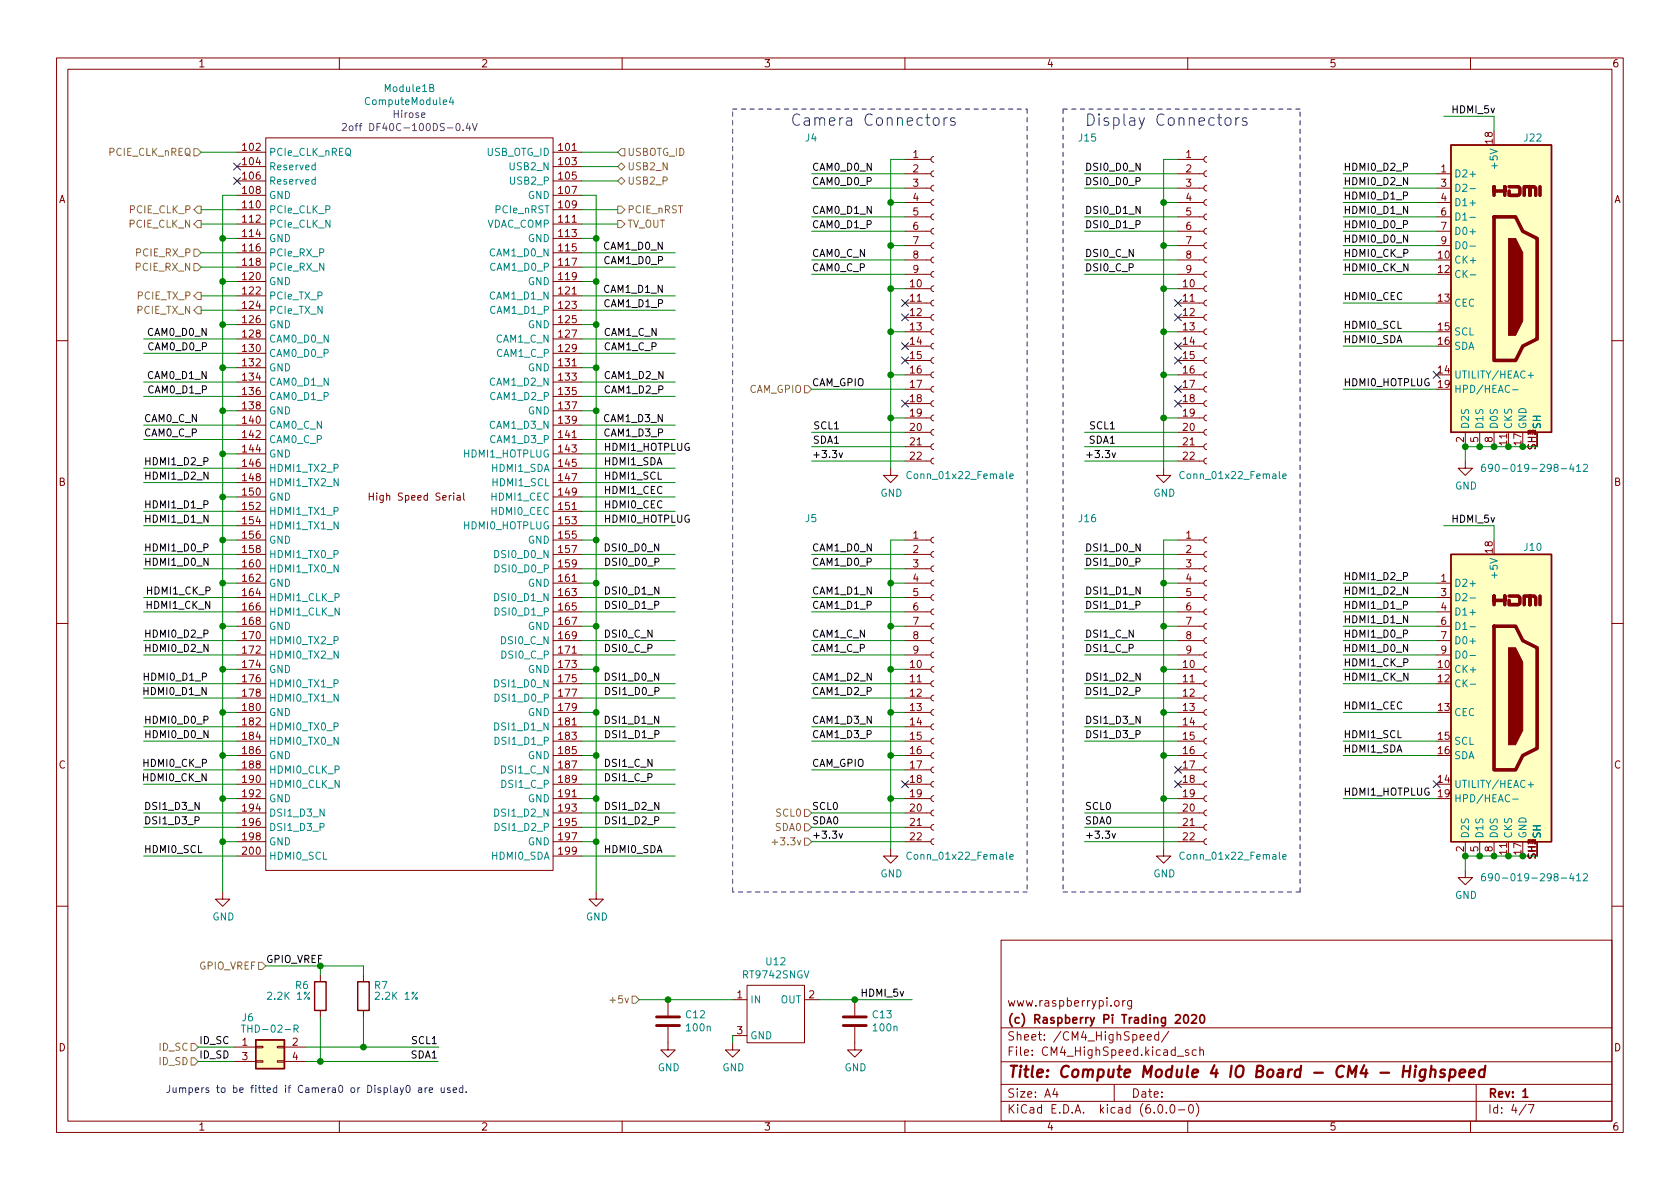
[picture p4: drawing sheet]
<svg xmlns="http://www.w3.org/2000/svg" width="297mm" height="210mm" viewBox="0 0 297 210" stroke-linecap="round" stroke-linejoin="round" font-family="sans-serif">
<defs><g id="words">
<g font-size="2.8" fill="#0000c2">
<text x="139.7" y="22.3">Camera Connectors</text>
<text x="191.8" y="22.3">Display Connectors</text>
</g>
<text font-size="2.8" fill="#840000" x="178" y="190.6">Title: Compute Module 4 IO Board - CM4 - Highspeed</text>
<g font-size="2.1" fill="#840000">
<text x="178" y="178">www.raspberrypi.org</text>
<text x="178" y="184">Sheet: /CM4_HighSpeed/</text>
<text x="178" y="181">(c) Raspberry Pi Trading 2020</text>
<text x="178" y="186.7">File: CM4_HighSpeed.kicad_sch</text>
<text x="178" y="196.9">KiCad E.D.A. kicad (6.0.0-0)</text>
<text x="178" y="194.1">Size: A4</text>
<text x="200" y="194.1">Date:</text>
<text x="263" y="194.1">Rev: 1</text>
<text x="263" y="196.9">Id: 4/7</text>
</g>
<g font-size="1.8" fill="#840000">
<text x="35" y="11.9">1</text>
<text x="85" y="11.9">2</text>
<text x="135" y="11.9">3</text>
<text x="185" y="11.9">4</text>
<text x="235" y="11.9">5</text>
<text x="285" y="11.9">6</text>
<text x="43" y="26.7">102</text>
<text x="43" y="29.2">104</text>
<text x="98.9" y="26.7">101</text>
<text x="98.9" y="29.2">103</text>
<text x="161.4" y="27.9">1</text>
<text x="209.7" y="27.9">1</text>
<text x="263.9" y="25.4" transform="rotate(-90 263.9 25.4)">18</text>
<text x="10.3" y="35.9">A</text>
<text x="43" y="31.7">106</text>
<text x="43" y="34.3">108</text>
<text x="98.9" y="31.7">105</text>
<text x="98.9" y="34.3">107</text>
<text x="161.4" y="30.5">2</text>
<text x="161.4" y="33">3</text>
<text x="161.4" y="35.6">4</text>
<text x="209.7" y="30.5">2</text>
<text x="209.7" y="33">3</text>
<text x="209.7" y="35.6">4</text>
<text x="254.8" y="30.5">1</text>
<text x="254.8" y="33">3</text>
<text x="254.8" y="35.6">4</text>
<text x="285.3" y="35.9">A</text>
<text x="43" y="36.8">110</text>
<text x="43" y="39.4">112</text>
<text x="43" y="41.9">114</text>
<text x="98.9" y="36.8">109</text>
<text x="98.9" y="39.4">111</text>
<text x="98.9" y="41.9">113</text>
<text x="161.4" y="38.1">5</text>
<text x="161.4" y="40.6">6</text>
<text x="209.7" y="38.1">5</text>
<text x="209.7" y="40.6">6</text>
<text x="254.8" y="38.1">6</text>
<text x="254.8" y="40.6">7</text>
<text x="43" y="44.4">116</text>
<text x="43" y="47">118</text>
<text x="98.9" y="44.4">115</text>
<text x="98.9" y="47">117</text>
<text x="161.4" y="43.2">7</text>
<text x="161.4" y="45.7">8</text>
<text x="209.7" y="43.2">7</text>
<text x="209.7" y="45.7">8</text>
<text x="254.3" y="45.7">10</text>
<text x="254.8" y="43.2">9</text>
<text x="43" y="49.5">120</text>
<text x="43" y="52.1">122</text>
<text x="98.9" y="49.5">119</text>
<text x="98.9" y="52.1">121</text>
<text x="160.9" y="50.8">10</text>
<text x="160.9" y="53.3">11</text>
<text x="161.4" y="48.3">9</text>
<text x="209.2" y="50.8">10</text>
<text x="209.2" y="53.3">11</text>
<text x="209.7" y="48.3">9</text>
<text x="254.3" y="48.3">12</text>
<text x="254.3" y="53.3">13</text>
<text x="43" y="54.6">124</text>
<text x="43" y="57.1">126</text>
<text x="43" y="59.7">128</text>
<text x="98.9" y="54.6">123</text>
<text x="98.9" y="57.1">125</text>
<text x="98.9" y="59.7">127</text>
<text x="160.9" y="55.9">12</text>
<text x="160.9" y="58.4">13</text>
<text x="209.2" y="55.9">12</text>
<text x="209.2" y="58.4">13</text>
<text x="254.3" y="58.4">15</text>
<text x="43" y="62.2">130</text>
<text x="43" y="64.8">132</text>
<text x="98.9" y="62.2">129</text>
<text x="98.9" y="64.8">131</text>
<text x="160.9" y="61">14</text>
<text x="160.9" y="63.5">15</text>
<text x="209.2" y="61">14</text>
<text x="209.2" y="63.5">15</text>
<text x="254.3" y="61">16</text>
<text x="43" y="67.3">134</text>
<text x="43" y="69.8">136</text>
<text x="98.9" y="67.3">133</text>
<text x="98.9" y="69.8">135</text>
<text x="160.9" y="66">16</text>
<text x="160.9" y="68.6">17</text>
<text x="160.9" y="71.1">18</text>
<text x="209.2" y="66">16</text>
<text x="209.2" y="68.6">17</text>
<text x="209.2" y="71.1">18</text>
<text x="254.3" y="66">14</text>
<text x="254.3" y="68.6">19</text>
<text x="43" y="72.4">138</text>
<text x="43" y="74.9">140</text>
<text x="43" y="77.5">142</text>
<text x="98.9" y="72.4">137</text>
<text x="98.9" y="74.9">139</text>
<text x="98.9" y="77.5">141</text>
<text x="160.9" y="73.7">19</text>
<text x="160.9" y="76.2">20</text>
<text x="209.2" y="73.7">19</text>
<text x="209.2" y="76.2">20</text>
<text x="271.5" y="77" transform="rotate(-90 271.5 77)">4</text>
<text x="43" y="80">144</text>
<text x="43" y="82.5">146</text>
<text x="98.9" y="80">143</text>
<text x="98.9" y="82.5">145</text>
<text x="160.9" y="78.7">21</text>
<text x="160.9" y="81.3">22</text>
<text x="209.2" y="78.7">21</text>
<text x="209.2" y="81.3">22</text>
<text x="258.8" y="78.2" transform="rotate(-90 258.8 78.2)">2</text>
<text x="261.4" y="78.2" transform="rotate(-90 261.4 78.2)">5</text>
<text x="263.9" y="78.2" transform="rotate(-90 263.9 78.2)">8</text>
<text x="266.4" y="78.7" transform="rotate(-90 266.4 78.7)">11</text>
<text x="269" y="78.7" transform="rotate(-90 269 78.7)">17</text>
<text x="271.5" y="79.4" transform="rotate(-90 271.5 79.4)">SH1</text>
<text x="10.3" y="85.9">B</text>
<text x="43" y="85.1">148</text>
<text x="43" y="87.6">150</text>
<text x="66.1" y="88.5">High Speed Serial</text>
<text x="98.9" y="85.1">147</text>
<text x="98.9" y="87.6">149</text>
<text x="285.3" y="85.9">B</text>
<text x="43" y="90.2">152</text>
<text x="43" y="92.7">154</text>
<text x="43" y="95.2">156</text>
<text x="98.9" y="90.2">151</text>
<text x="98.9" y="92.7">153</text>
<text x="98.9" y="95.2">155</text>
<text x="161.4" y="95.2">1</text>
<text x="209.7" y="95.2">1</text>
<text x="43" y="97.8">158</text>
<text x="43" y="100.3">160</text>
<text x="98.9" y="97.8">157</text>
<text x="98.9" y="100.3">159</text>
<text x="161.4" y="97.8">2</text>
<text x="161.4" y="100.3">3</text>
<text x="209.7" y="97.8">2</text>
<text x="209.7" y="100.3">3</text>
<text x="263.9" y="97.8" transform="rotate(-90 263.9 97.8)">18</text>
<text x="43" y="102.9">162</text>
<text x="43" y="105.4">164</text>
<text x="43" y="107.9">166</text>
<text x="98.9" y="102.9">161</text>
<text x="98.9" y="105.4">163</text>
<text x="98.9" y="107.9">165</text>
<text x="161.4" y="102.9">4</text>
<text x="161.4" y="105.4">5</text>
<text x="161.4" y="107.9">6</text>
<text x="209.7" y="102.9">4</text>
<text x="209.7" y="105.4">5</text>
<text x="209.7" y="107.9">6</text>
<text x="254.8" y="102.9">1</text>
<text x="254.8" y="105.4">3</text>
<text x="254.8" y="107.9">4</text>
<text x="43" y="110.5">168</text>
<text x="43" y="113">170</text>
<text x="98.9" y="110.5">167</text>
<text x="98.9" y="113">169</text>
<text x="161.4" y="110.5">7</text>
<text x="161.4" y="113">8</text>
<text x="209.7" y="110.5">7</text>
<text x="209.7" y="113">8</text>
<text x="254.8" y="110.5">6</text>
<text x="254.8" y="113">7</text>
<text x="43" y="115.6">172</text>
<text x="43" y="118.1">174</text>
<text x="98.9" y="115.6">171</text>
<text x="98.9" y="118.1">173</text>
<text x="160.9" y="118.1">10</text>
<text x="161.4" y="115.6">9</text>
<text x="209.2" y="118.1">10</text>
<text x="209.7" y="115.6">9</text>
<text x="254.3" y="118.1">10</text>
<text x="254.8" y="115.6">9</text>
<text x="43" y="120.6">176</text>
<text x="43" y="123.2">178</text>
<text x="43" y="125.7">180</text>
<text x="98.9" y="120.6">175</text>
<text x="98.9" y="123.2">177</text>
<text x="98.9" y="125.7">179</text>
<text x="160.9" y="120.6">11</text>
<text x="160.9" y="123.2">12</text>
<text x="160.9" y="125.7">13</text>
<text x="209.2" y="120.6">11</text>
<text x="209.2" y="123.2">12</text>
<text x="209.2" y="125.7">13</text>
<text x="254.3" y="120.6">12</text>
<text x="254.3" y="125.7">13</text>
<text x="43" y="128.3">182</text>
<text x="43" y="130.8">184</text>
<text x="98.9" y="128.3">181</text>
<text x="98.9" y="130.8">183</text>
<text x="160.9" y="128.3">14</text>
<text x="160.9" y="130.8">15</text>
<text x="209.2" y="128.3">14</text>
<text x="209.2" y="130.8">15</text>
<text x="254.3" y="130.8">15</text>
<text x="10.3" y="135.9">C</text>
<text x="43" y="133.3">186</text>
<text x="43" y="135.9">188</text>
<text x="98.9" y="133.3">185</text>
<text x="98.9" y="135.9">187</text>
<text x="160.9" y="133.3">16</text>
<text x="160.9" y="135.9">17</text>
<text x="209.2" y="133.3">16</text>
<text x="209.2" y="135.9">17</text>
<text x="254.3" y="133.3">16</text>
<text x="285.3" y="135.9">C</text>
<text x="43" y="138.4">190</text>
<text x="43" y="141">192</text>
<text x="43" y="143.5">194</text>
<text x="98.9" y="138.4">189</text>
<text x="98.9" y="141">191</text>
<text x="98.9" y="143.5">193</text>
<text x="160.9" y="138.4">18</text>
<text x="160.9" y="141">19</text>
<text x="160.9" y="143.5">20</text>
<text x="209.2" y="138.4">18</text>
<text x="209.2" y="141">19</text>
<text x="209.2" y="143.5">20</text>
<text x="254.3" y="138.4">14</text>
<text x="254.3" y="141">19</text>
<text x="43" y="146">196</text>
<text x="43" y="148.6">198</text>
<text x="98.9" y="146">195</text>
<text x="98.9" y="148.6">197</text>
<text x="160.9" y="146">21</text>
<text x="160.9" y="148.6">22</text>
<text x="209.2" y="146">21</text>
<text x="209.2" y="148.6">22</text>
<text x="271.5" y="149.4" transform="rotate(-90 271.5 149.4)">4</text>
<text x="43" y="151.1">200</text>
<text x="98.9" y="151.1">199</text>
<text x="258.8" y="150.6" transform="rotate(-90 258.8 150.6)">2</text>
<text x="261.4" y="150.6" transform="rotate(-90 261.4 150.6)">5</text>
<text x="263.9" y="150.6" transform="rotate(-90 263.9 150.6)">8</text>
<text x="266.4" y="151.1" transform="rotate(-90 266.4 151.1)">11</text>
<text x="269" y="151.1" transform="rotate(-90 269 151.1)">17</text>
<text x="271.5" y="151.8" transform="rotate(-90 271.5 151.8)">SH1</text>
<text x="130.3" y="176.5">1</text>
<text x="143" y="176.5">2</text>
<text x="10.3" y="185.9">D</text>
<text x="42.8" y="184.9">1</text>
<text x="51.7" y="184.9">2</text>
<text x="130.3" y="182.9">3</text>
<text x="285.3" y="185.9">D</text>
<text x="42.8" y="187.4">3</text>
<text x="51.7" y="187.4">4</text>
<text x="35" y="199.9">1</text>
<text x="85" y="199.9">2</text>
<text x="135" y="199.9">3</text>
<text x="185" y="199.9">4</text>
<text x="235" y="199.9">5</text>
<text x="285" y="199.9">6</text>
</g>
<g font-size="1.8" fill="#008484">
<text x="68.2" y="16.3">Module1B</text>
<text x="65" y="18.6">ComputeModule4</text>
<text x="47.5" y="27.6">PCIe_CLK_nREQ</text>
<text x="86" y="27.6">USB_OTG_ID</text>
<text x="142.4" y="25">J4</text>
<text x="190.8" y="25">J15</text>
<text x="264.8" y="29.4" transform="rotate(-90 264.8 29.4)">+5V</text>
<text x="269.5" y="25">J22</text>
<text x="47.5" y="30.1">Reserved</text>
<text x="47.5" y="32.6">Reserved</text>
<text x="47.5" y="35.2">GND</text>
<text x="90.3" y="30.1">USB2_N</text>
<text x="90.4" y="32.6">USB2_P</text>
<text x="93.4" y="35.2">GND</text>
<text x="257" y="31.4">D2+</text>
<text x="257" y="33.9">D2-</text>
<text x="47.5" y="37.7">PCIe_CLK_P</text>
<text x="47.5" y="40.3">PCIe_CLK_N</text>
<text x="86" y="40.3">VDAC_COMP</text>
<text x="87.7" y="37.7">PCIe_nRST</text>
<text x="257" y="36.4">D1+</text>
<text x="257" y="39">D1-</text>
<text x="257" y="41.5">D0+</text>
<text x="47.5" y="42.8">GND</text>
<text x="47.5" y="45.3">PCIe_RX_P</text>
<text x="47.5" y="47.9">PCIe_RX_N</text>
<text x="86.8" y="45.3">CAM1_D0_N</text>
<text x="86.9" y="47.9">CAM1_D0_P</text>
<text x="93.4" y="42.8">GND</text>
<text x="257" y="46.6">CK+</text>
<text x="257" y="44.1">D0-</text>
<text x="47.5" y="50.4">GND</text>
<text x="47.5" y="53">PCIe_TX_P</text>
<text x="86.8" y="53">CAM1_D1_N</text>
<text x="93.4" y="50.4">GND</text>
<text x="257" y="49.1">CK-</text>
<text x="47.5" y="55.5">PCIe_TX_N</text>
<text x="47.5" y="58">GND</text>
<text x="86.9" y="55.5">CAM1_D1_P</text>
<text x="93.4" y="58">GND</text>
<text x="257" y="54.2">CEC</text>
<text x="257" y="59.3">SCL</text>
<text x="47.5" y="60.6">CAM0_D0_N</text>
<text x="47.5" y="63.1">CAM0_D0_P</text>
<text x="47.5" y="65.7">GND</text>
<text x="87.7" y="60.6">CAM1_C_N</text>
<text x="87.8" y="63.1">CAM1_C_P</text>
<text x="93.4" y="65.7">GND</text>
<text x="257" y="61.8">SDA</text>
<text x="47.5" y="68.2">CAM0_D1_N</text>
<text x="47.5" y="70.7">CAM0_D1_P</text>
<text x="86.8" y="68.2">CAM1_D2_N</text>
<text x="86.9" y="70.7">CAM1_D2_P</text>
<text x="257" y="66.9">UTILITY/HEAC+</text>
<text x="257" y="69.5">HPD/HEAC-</text>
<text x="47.5" y="73.3">GND</text>
<text x="47.5" y="75.8">CAM0_C_N</text>
<text x="86.8" y="75.8">CAM1_D3_N</text>
<text x="93.4" y="73.3">GND</text>
<text x="259.7" y="75.9" transform="rotate(-90 259.7 75.9)">D2S</text>
<text x="262.3" y="75.9" transform="rotate(-90 262.3 75.9)">D1S</text>
<text x="264.8" y="75.9" transform="rotate(-90 264.8 75.9)">D0S</text>
<text x="267.3" y="75.9" transform="rotate(-90 267.3 75.9)">CKS</text>
<text x="269.9" y="75.9" transform="rotate(-90 269.9 75.9)">GND</text>
<text x="272.4" y="75.9" transform="rotate(-90 272.4 75.9)">SH</text>
<text x="47.5" y="78.4">CAM0_C_P</text>
<text x="47.5" y="80.9">GND</text>
<text x="47.5" y="83.4">HDMI1_TX2_P</text>
<text x="82.1" y="80.9">HDMI1_HOTPLUG</text>
<text x="86.9" y="78.4">CAM1_D3_P</text>
<text x="87.1" y="83.4">HDMI1_SDA</text>
<text x="264.5" y="83.4">690-019-298-412</text>
<text x="47.5" y="86">HDMI1_TX2_N</text>
<text x="47.5" y="88.5">GND</text>
<text x="87.1" y="88.5">HDMI1_CEC</text>
<text x="87.3" y="86">HDMI1_SCL</text>
<text x="155.6" y="87.8">GND</text>
<text x="161" y="84.7">Conn_01x22_Female</text>
<text x="203.9" y="87.8">GND</text>
<text x="209.3" y="84.7">Conn_01x22_Female</text>
<text x="257.2" y="86.6">GND</text>
<text x="47.5" y="91.1">HDMI1_TX1_P</text>
<text x="47.5" y="93.6">HDMI1_TX1_N</text>
<text x="82.1" y="93.6">HDMI0_HOTPLUG</text>
<text x="87.1" y="91.1">HDMI0_CEC</text>
<text x="142.4" y="92.3">J5</text>
<text x="190.8" y="92.3">J16</text>
<text x="47.5" y="96.1">GND</text>
<text x="47.5" y="98.7">HDMI1_TX0_P</text>
<text x="47.5" y="101.2">HDMI1_TX0_N</text>
<text x="87.8" y="98.7">DSI0_D0_N</text>
<text x="87.9" y="101.2">DSI0_D0_P</text>
<text x="93.4" y="96.1">GND</text>
<text x="264.8" y="101.7" transform="rotate(-90 264.8 101.7)">+5V</text>
<text x="269.5" y="97.4">J10</text>
<text x="47.5" y="103.8">GND</text>
<text x="47.5" y="106.3">HDMI1_CLK_P</text>
<text x="87.8" y="106.3">DSI0_D1_N</text>
<text x="93.4" y="103.8">GND</text>
<text x="257" y="103.8">D2+</text>
<text x="257" y="106.3">D2-</text>
<text x="47.5" y="108.8">HDMI1_CLK_N</text>
<text x="47.5" y="111.4">GND</text>
<text x="47.5" y="113.9">HDMI0_TX2_P</text>
<text x="87.9" y="108.8">DSI0_D1_P</text>
<text x="88.8" y="113.9">DSI0_C_N</text>
<text x="93.4" y="111.4">GND</text>
<text x="257" y="108.8">D1+</text>
<text x="257" y="111.4">D1-</text>
<text x="257" y="113.9">D0+</text>
<text x="47.5" y="116.5">HDMI0_TX2_N</text>
<text x="47.5" y="119">GND</text>
<text x="88.9" y="116.5">DSI0_C_P</text>
<text x="93.4" y="119">GND</text>
<text x="257" y="119">CK+</text>
<text x="257" y="116.5">D0-</text>
<text x="47.5" y="121.5">HDMI0_TX1_P</text>
<text x="47.5" y="124.1">HDMI0_TX1_N</text>
<text x="87.8" y="121.5">DSI1_D0_N</text>
<text x="87.9" y="124.1">DSI1_D0_P</text>
<text x="257" y="121.5">CK-</text>
<text x="47.5" y="126.6">GND</text>
<text x="47.5" y="129.2">HDMI0_TX0_P</text>
<text x="47.5" y="131.7">HDMI0_TX0_N</text>
<text x="87.8" y="129.2">DSI1_D1_N</text>
<text x="87.9" y="131.7">DSI1_D1_P</text>
<text x="93.4" y="126.6">GND</text>
<text x="257" y="126.6">CEC</text>
<text x="257" y="131.7">SCL</text>
<text x="47.5" y="134.2">GND</text>
<text x="47.5" y="136.8">HDMI0_CLK_P</text>
<text x="88.8" y="136.8">DSI1_C_N</text>
<text x="93.4" y="134.2">GND</text>
<text x="257" y="134.2">SDA</text>
<text x="47.5" y="139.3">HDMI0_CLK_N</text>
<text x="47.5" y="141.9">GND</text>
<text x="88.9" y="139.3">DSI1_C_P</text>
<text x="93.4" y="141.9">GND</text>
<text x="257" y="139.3">UTILITY/HEAC+</text>
<text x="257" y="141.9">HPD/HEAC-</text>
<text x="47.5" y="144.4">DSI1_D3_N</text>
<text x="47.5" y="146.9">DSI1_D3_P</text>
<text x="47.5" y="149.5">GND</text>
<text x="87.8" y="144.4">DSI1_D2_N</text>
<text x="87.9" y="146.9">DSI1_D2_P</text>
<text x="93.4" y="149.5">GND</text>
<text x="259.7" y="148.3" transform="rotate(-90 259.7 148.3)">D2S</text>
<text x="262.3" y="148.3" transform="rotate(-90 262.3 148.3)">D1S</text>
<text x="264.8" y="148.3" transform="rotate(-90 264.8 148.3)">D0S</text>
<text x="267.3" y="148.3" transform="rotate(-90 267.3 148.3)">CKS</text>
<text x="269.9" y="148.3" transform="rotate(-90 269.9 148.3)">GND</text>
<text x="272.4" y="148.3" transform="rotate(-90 272.4 148.3)">SH</text>
<text x="47.5" y="152">HDMI0_SCL</text>
<text x="87.1" y="152">HDMI0_SDA</text>
<text x="155.6" y="155.1">GND</text>
<text x="161" y="152">Conn_01x22_Female</text>
<text x="203.9" y="155.1">GND</text>
<text x="209.3" y="152">Conn_01x22_Female</text>
<text x="264.5" y="155.8">690-019-298-412</text>
<text x="257.2" y="158.9">GND</text>
<text x="37.5" y="162.8">GND</text>
<text x="103.6" y="162.8">GND</text>
<text x="131.5" y="173">RT9742SNGV</text>
<text x="135.5" y="170.7">U12</text>
<text x="47.6" y="176.8">2.2K 1%</text>
<text x="52.3" y="174.9">R6</text>
<text x="66.2" y="174.9">R7</text>
<text x="66.7" y="176.8">2.2K 1%</text>
<text x="132.6" y="177.4">IN</text>
<text x="138" y="177.4">OUT</text>
<text x="42.8" y="180.6">J6</text>
<text x="43.7" y="182.6">THD-02-R</text>
<text x="121.3" y="180.1">C12</text>
<text x="121.5" y="182.4">100n</text>
<text x="132.6" y="183.8">GND</text>
<text x="154.4" y="180.1">C13</text>
<text x="154.5" y="182.4">100n</text>
<text x="116.3" y="189.4">GND</text>
<text x="127.7" y="189.4">GND</text>
<text x="149.3" y="189.4">GND</text>
</g>
<g font-size="1.8" fill="#840084">
<text x="62.6" y="23.2">2off DF40C-100DS-0.4V</text>
<text x="69.6" y="20.8">Hirose</text>
</g>
<g font-size="1.8">
<text x="256.5" y="20">HDMI_5v</text>
<text x="143.5" y="32.7">CAM0_D0_P</text>
<text x="143.5" y="30.2">CAM0_D0_N</text>
<text x="191.8" y="30.2">DSI0_D0_N</text>
<text x="191.8" y="32.7">DSI0_D0_P</text>
<text x="237.5" y="32.7">HDMI0_D2_N</text>
<text x="237.5" y="35.3">HDMI0_D1_P</text>
<text x="237.5" y="30.2">HDMI0_D2_P</text>
<text x="143.5" y="40.3">CAM0_D1_P</text>
<text x="143.5" y="37.8">CAM0_D1_N</text>
<text x="191.8" y="37.8">DSI0_D1_N</text>
<text x="191.8" y="40.3">DSI0_D1_P</text>
<text x="237.5" y="37.8">HDMI0_D1_N</text>
<text x="237.5" y="40.3">HDMI0_D0_P</text>
<text x="107" y="44.2">CAM1_D0_N</text>
<text x="107.1" y="46.7">CAM1_D0_P</text>
<text x="143.5" y="45.4">CAM0_C_N</text>
<text x="143.5" y="48">CAM0_C_P</text>
<text x="191.8" y="45.4">DSI0_C_N</text>
<text x="191.8" y="48">DSI0_C_P</text>
<text x="237.5" y="42.9">HDMI0_D0_N</text>
<text x="237.5" y="45.4">HDMI0_CK_P</text>
<text x="237.5" y="48">HDMI0_CK_N</text>
<text x="107" y="51.8">CAM1_D1_N</text>
<text x="237.5" y="53">HDMI0_CEC</text>
<text x="26.3" y="59.4">CAM0_D0_N</text>
<text x="106.7" y="59.4">CAM1_C_N</text>
<text x="107.1" y="54.3">CAM1_D1_P</text>
<text x="237.5" y="58.1">HDMI0_SCL</text>
<text x="26.4" y="61.9">CAM0_D0_P</text>
<text x="106.7" y="61.9">CAM1_C_P</text>
<text x="237.5" y="60.7">HDMI0_SDA</text>
<text x="26.3" y="67">CAM0_D1_N</text>
<text x="26.4" y="69.6">CAM0_D1_P</text>
<text x="106.7" y="69.6">CAM1_D2_P</text>
<text x="106.7" y="67">CAM1_D2_N</text>
<text x="143.5" y="68.3">CAM_GPIO</text>
<text x="237.5" y="68.3">HDMI0_HOTPLUG</text>
<text x="25.4" y="77.2">CAM0_C_P</text>
<text x="25.4" y="74.6">CAM0_C_N</text>
<text x="107" y="74.6">CAM1_D3_N</text>
<text x="107.1" y="77.2">CAM1_D3_P</text>
<text x="144.1" y="75.9">SCL1</text>
<text x="192.8" y="75.9">SCL1</text>
<text x="25.4" y="82.3">HDMI1_D2_P</text>
<text x="106.7" y="79.7">HDMI1_HOTPLUG</text>
<text x="106.7" y="82.3">HDMI1_SDA</text>
<text x="143.5" y="81">+3.3v</text>
<text x="143.9" y="78.4">SDA1</text>
<text x="191.8" y="81">+3.3v</text>
<text x="192.6" y="78.4">SDA1</text>
<text x="25.4" y="84.8">HDMI1_D2_N</text>
<text x="25.4" y="89.9">HDMI1_D1_P</text>
<text x="106.7" y="87.3">HDMI1_CEC</text>
<text x="106.7" y="84.8">HDMI1_SCL</text>
<text x="106.7" y="89.9">HDMI0_CEC</text>
<text x="25.4" y="92.4">HDMI1_D1_N</text>
<text x="106.7" y="92.4">HDMI0_HOTPLUG</text>
<text x="256.5" y="92.4">HDMI_5v</text>
<text x="25.4" y="100">HDMI1_D0_N</text>
<text x="25.4" y="97.5">HDMI1_D0_P</text>
<text x="107.4" y="97.5">DSI0_D0_N</text>
<text x="107.5" y="100">DSI0_D0_P</text>
<text x="143.5" y="100">CAM1_D0_P</text>
<text x="143.5" y="97.5">CAM1_D0_N</text>
<text x="191.8" y="97.5">DSI1_D0_N</text>
<text x="191.8" y="100">DSI1_D0_P</text>
<text x="26.2" y="107.7">HDMI1_CK_N</text>
<text x="26.3" y="105.1">HDMI1_CK_P</text>
<text x="106.7" y="107.7">DSI0_D1_P</text>
<text x="106.7" y="105.1">DSI0_D1_N</text>
<text x="143.5" y="107.7">CAM1_D1_P</text>
<text x="143.5" y="105.1">CAM1_D1_N</text>
<text x="191.8" y="105.1">DSI1_D1_N</text>
<text x="191.8" y="107.7">DSI1_D1_P</text>
<text x="237.5" y="102.6">HDMI1_D2_P</text>
<text x="237.5" y="105.1">HDMI1_D2_N</text>
<text x="237.5" y="107.7">HDMI1_D1_P</text>
<text x="25.4" y="112.7">HDMI0_D2_P</text>
<text x="106.7" y="112.7">DSI0_C_N</text>
<text x="143.5" y="112.7">CAM1_C_N</text>
<text x="191.8" y="112.7">DSI1_C_N</text>
<text x="237.5" y="110.2">HDMI1_D1_N</text>
<text x="237.5" y="112.7">HDMI1_D0_P</text>
<text x="25.4" y="115.3">HDMI0_D2_N</text>
<text x="106.7" y="115.3">DSI0_C_P</text>
<text x="143.5" y="115.3">CAM1_C_P</text>
<text x="191.8" y="115.3">DSI1_C_P</text>
<text x="237.5" y="117.8">HDMI1_CK_P</text>
<text x="237.5" y="115.3">HDMI1_D0_N</text>
<text x="25.8" y="122.9">HDMI0_D1_N</text>
<text x="25.9" y="120.4">HDMI0_D1_P</text>
<text x="107.4" y="120.4">DSI1_D0_N</text>
<text x="107.5" y="122.9">DSI1_D0_P</text>
<text x="143.5" y="120.4">CAM1_D2_N</text>
<text x="143.5" y="122.9">CAM1_D2_P</text>
<text x="191.8" y="122.9">DSI1_D2_P</text>
<text x="191.8" y="120.4">DSI1_D2_N</text>
<text x="237.5" y="125.4">HDMI1_CEC</text>
<text x="237.5" y="120.4">HDMI1_CK_N</text>
<text x="25.4" y="130.5">HDMI0_D0_N</text>
<text x="25.4" y="128">HDMI0_D0_P</text>
<text x="107.4" y="128">DSI1_D1_N</text>
<text x="107.5" y="130.5">DSI1_D1_P</text>
<text x="143.5" y="128">CAM1_D3_N</text>
<text x="143.5" y="130.5">CAM1_D3_P</text>
<text x="191.8" y="130.5">DSI1_D3_P</text>
<text x="191.8" y="128">DSI1_D3_N</text>
<text x="237.5" y="130.5">HDMI1_SCL</text>
<text x="25.6" y="135.6">HDMI0_CK_P</text>
<text x="106.7" y="135.6">DSI1_C_N</text>
<text x="143.5" y="135.6">CAM_GPIO</text>
<text x="237.5" y="133.1">HDMI1_SDA</text>
<text x="25.4" y="143.2">DSI1_D3_N</text>
<text x="25.5" y="138.1">HDMI0_CK_N</text>
<text x="106.7" y="143.2">DSI1_D2_N</text>
<text x="106.7" y="138.1">DSI1_C_P</text>
<text x="143.5" y="143.2">SCL0</text>
<text x="191.8" y="143.2">SCL0</text>
<text x="237.5" y="140.7">HDMI1_HOTPLUG</text>
<text x="25.4" y="145.8">DSI1_D3_P</text>
<text x="106.7" y="145.8">DSI1_D2_P</text>
<text x="143.5" y="145.8">SDA0</text>
<text x="143.5" y="148.3">+3.3v</text>
<text x="191.8" y="148.3">+3.3v</text>
<text x="191.8" y="145.8">SDA0</text>
<text x="25.4" y="150.8">HDMI0_SCL</text>
<text x="106.7" y="150.8">HDMI0_SDA</text>
<text x="47" y="170.3">GPIO_VREF</text>
<text x="152.6" y="176.2">HDMI_5v</text>
<text x="35.4" y="184.6">ID_SC</text>
<text x="72.9" y="184.6">SCL1</text>
<text x="35.4" y="187.2">ID_SD</text>
<text x="72.8" y="187.2">SDA1</text>
</g>
<g font-size="1.8" fill="#848400">
<text x="19.3" y="27.6">PCIE_CLK_nREQ</text>
<text x="110.9" y="27.6">USBOTG_ID</text>
<text x="110.9" y="32.6">USB2_P</text>
<text x="110.9" y="30.1">USB2_N</text>
<text x="22.9" y="40.3">PCIE_CLK_N</text>
<text x="23" y="37.7">PCIE_CLK_P</text>
<text x="110.9" y="37.7">PCIE_nRST</text>
<text x="110.9" y="40.3">TV_OUT</text>
<text x="24.1" y="47.9">PCIE_RX_N</text>
<text x="24.2" y="45.3">PCIE_RX_P</text>
<text x="24.4" y="53">PCIE_TX_P</text>
<text x="24.3" y="55.5">PCIE_TX_N</text>
<text x="132.4" y="69.5">CAM_GPIO</text>
<text x="137.1" y="146.9">SDA0</text>
<text x="137.3" y="144.4">SCL0</text>
<text x="137.4" y="149.5">+3.3v</text>
<text x="35.2" y="171.4">GPIO_VREF</text>
<text x="108.4" y="177.4">+5v</text>
<text x="28.2" y="185.8">ID_SC</text>
<text x="28.2" y="188.3">ID_SD</text>
</g>
<text font-size="1.8" fill="#0000c2" x="38.1" y="193.3">Jumpers to be fitted if Camera0 or Display0 are used.</text>
</g></defs>
<g fill="none" stroke="#840000" stroke-width=".18">
<path d="M10 10.2h277v190.1h-277zM12 12.2h273v186.1h-273zM60 10.2v2M110 10.2v2M160 10.2v2M210 10.2v2M260 10.2v2M41.9 26.9h5.1M41.9 29.5h5.1M41.9 32h5.1M41.9 34.5h5.1M41.9 37.1h5.1"/>
<path d="M41.9 39.6h5.1M47 24.4h50.8v129.5h-50.8zM97.8 26.9h5.1M97.8 29.5h5.1M97.8 32h5.1M97.8 34.5h5.1M97.8 37.1h5.1M97.8 39.6h5.1M160 38.3h4.6M160 35.8h4.6M160 33.3h4.6M160 30.7h4.6"/>
<path d="M160 28.2h4.6M165.1 37.8l-.4 .2-.1 .3 .1 .4 .4 .2M165.1 35.3l-.4 .1-.1 .4 .1 .4 .4 .1M165.1 32.8l-.4 .1-.1 .4 .1 .3 .4 .2M165.1 30.2l-.4 .2-.1 .3 .1 .4 .4 .1M165.1 27.7l-.4 .1-.1 .4 .1 .3 .4 .2M208.3 38.3h4.6M208.3 35.8h4.6M208.3 33.3h4.6M208.3 30.7h4.6M208.3 28.2h4.6M213.4 37.8l-.4 .2-.1 .3 .1 .4 .4 .2"/>
<path d="M213.4 35.3l-.4 .1-.1 .4 .1 .4 .4 .1M213.4 32.8l-.4 .1-.1 .4 .1 .3 .4 .2M213.4 30.2l-.4 .2-.1 .3 .1 .4 .4 .1M213.4 27.7l-.4 .1-.1 .4 .1 .3 .4 .2M254 38.3h2.5M254 35.8h2.5M254 33.3h2.5M254 30.7h2.5M41.9 42.2h5.1M41.9 44.7h5.1M41.9 47.2h5.1M41.9 49.8h5.1"/>
<path d="M41.9 52.3h5.1M41.9 54.9h5.1M41.9 57.4h5.1M41.9 59.9h5.1M97.8 42.2h5.1M97.8 44.7h5.1M97.8 47.2h5.1M97.8 49.8h5.1M97.8 52.3h5.1M97.8 54.9h5.1M97.8 57.4h5.1M97.8 59.9h5.1"/>
<path d="M160 58.7h4.6M160 56.1h4.6M160 53.6h4.6M160 51h4.6M160 48.5h4.6M160 46h4.6M160 43.4h4.6M160 40.9h4.6M165.1 58.2l-.4 .1-.1 .4 .1 .3 .4 .2M165.1 55.6l-.4 .2-.1 .3 .1 .4 .4 .1M165.1 53.1l-.4 .1-.1 .4 .1 .3 .4 .2M165.1 50.5l-.4 .2-.1 .3 .1 .4 .4 .2"/>
<path d="M165.1 48l-.4 .1-.1 .4 .1 .4 .4 .1M165.1 45.5l-.4 .1-.1 .4 .1 .3 .4 .2M165.1 42.9l-.4 .2-.1 .3 .1 .4 .4 .1M165.1 40.4l-.4 .1-.1 .4 .1 .3 .4 .2M208.3 58.7h4.6M208.3 56.1h4.6M208.3 53.6h4.6M208.3 51h4.6M208.3 48.5h4.6M208.3 46h4.6M208.3 43.4h4.6M208.3 40.9h4.6"/>
<path d="M213.4 58.2l-.4 .1-.1 .4 .1 .3 .4 .2M213.4 55.6l-.4 .2-.1 .3 .1 .4 .4 .1M213.4 53.1l-.4 .1-.1 .4 .1 .3 .4 .2M213.4 50.5l-.4 .2-.1 .3 .1 .4 .4 .2M213.4 48l-.4 .1-.1 .4 .1 .4 .4 .1M213.4 45.5l-.4 .1-.1 .4 .1 .3 .4 .2M213.4 42.9l-.4 .2-.1 .3 .1 .4 .4 .1M213.4 40.4l-.4 .1-.1 .4 .1 .3 .4 .2M254 43.4h2.5M254 40.9h2.5M10 60.2h2M41.9 62.5h5.1"/>
<path d="M41.9 65h5.1M41.9 67.6h5.1M41.9 70.1h5.1M41.9 72.6h5.1M41.9 75.2h5.1M41.9 77.7h5.1M97.8 62.5h5.1M97.8 65h5.1M97.8 67.6h5.1M97.8 70.1h5.1M97.8 72.6h5.1M97.8 75.2h5.1"/>
<path d="M97.8 77.7h5.1M160 79h4.6M160 76.4h4.6M160 73.9h4.6M160 71.4h4.6M160 68.8h4.6M160 66.3h4.6M160 63.7h4.6M160 61.2h4.6M165.1 78.5l-.4 .1-.1 .4 .1 .3 .4 .2M165.1 75.9l-.4 .2-.1 .3 .1 .4 .4 .2M165.1 73.4l-.4 .1-.1 .4 .1 .4 .4 .1"/>
<path d="M165.1 70.9l-.4 .1-.1 .4 .1 .3 .4 .2M165.1 68.3l-.4 .2-.1 .3 .1 .4 .4 .1M165.1 65.8l-.4 .1-.1 .4 .1 .3 .4 .2M165.1 63.2l-.4 .2-.1 .3 .1 .4 .4 .2M165.1 60.7l-.4 .1-.1 .4 .1 .4 .4 .1M208.3 79h4.6M208.3 76.4h4.6M208.3 73.9h4.6M208.3 71.4h4.6M208.3 68.8h4.6M208.3 66.3h4.6M208.3 63.7h4.6"/>
<path d="M208.3 61.2h4.6M213.4 78.5l-.4 .1-.1 .4 .1 .3 .4 .2M213.4 75.9l-.4 .2-.1 .3 .1 .4 .4 .2M213.4 73.4l-.4 .1-.1 .4 .1 .4 .4 .1M213.4 70.9l-.4 .1-.1 .4 .1 .3 .4 .2M213.4 68.3l-.4 .2-.1 .3 .1 .4 .4 .1M213.4 65.8l-.4 .1-.1 .4 .1 .3 .4 .2M213.4 63.2l-.4 .2-.1 .3 .1 .4 .4 .2M213.4 60.7l-.4 .1-.1 .4 .1 .4 .4 .1M259.1 76.4v2.6M261.6 76.4v2.6M264.2 76.4v2.6"/>
<path d="M266.7 76.4v2.6M285 60.2h2M41.9 80.3h5.1M41.9 82.8h5.1M41.9 85.3h5.1M41.9 87.9h5.1M41.9 90.4h5.1M41.9 93h5.1M41.9 95.5h5.1M41.9 98h5.1M65.3 87.2v1.3M65.3 87.8h.7"/>
<path d="M80.8 87.7h.5l.1 .8M81.4 87.9l-.5 .1-.1 .2 .1 .3 .5-.1M82 87.2v1.1l.2 .2M97.8 80.3h5.1M97.8 82.8h5.1M97.8 85.3h5.1M97.8 87.9h5.1M97.8 90.4h5.1M97.8 93h5.1M97.8 95.5h5.1M97.8 98h5.1M157.5 82.8v1.3h1.2l-1.2 1.2-1.3-1.2h1.3"/>
<path d="M160 81.5h4.6M160 95.5h4.6M160 98h4.6M165.1 97.5l-.4 .2-.1 .3 .1 .4 .4 .1M165.1 95l-.4 .1-.1 .4 .1 .4 .4 .1M165.1 81l-.4 .2-.1 .3 .1 .4 .4 .1M205.7 82.8v1.3h1.3l-1.3 1.2-1.2-1.2h1.2M208.3 81.5h4.6M208.3 95.5h4.6M208.3 98h4.6M213.4 81l-.4 .2-.1 .3 .1 .4 .4 .1M213.4 97.5l-.4 .2-.1 .3 .1 .4 .4 .1"/>
<path d="M213.4 95l-.4 .1-.1 .4 .1 .4 .4 .1M259.1 81.5v1.3h1.2l-1.2 1.3-1.3-1.3h1.3M10 110.2h2M41.9 100.6h5.1M41.9 103.1h5.1M41.9 105.7h5.1M41.9 108.2h5.1M41.9 110.7h5.1M41.9 113.3h5.1M41.9 115.8h5.1M41.9 118.4h5.1M97.8 100.6h5.1"/>
<path d="M97.8 103.1h5.1M97.8 105.7h5.1M97.8 108.2h5.1M97.8 110.7h5.1M97.8 113.3h5.1M97.8 115.8h5.1M97.8 118.4h5.1M160 100.6h4.6M160 103.1h4.6M160 105.7h4.6M160 108.2h4.6M160 110.7h4.6"/>
<path d="M160 113.3h4.6M160 115.8h4.6M160 118.4h4.6M165.1 117.9l-.4 .1-.1 .4 .1 .3 .4 .2M165.1 115.3l-.4 .2-.1 .3 .1 .4 .4 .1M165.1 112.8l-.4 .1-.1 .4 .1 .3 .4 .2M165.1 110.2l-.4 .2-.1 .3 .1 .4 .4 .1M165.1 107.7l-.4 .1-.1 .4 .1 .4 .4 .1M165.1 105.2l-.4 .1-.1 .4 .1 .3 .4 .2M165.1 102.6l-.4 .2-.1 .3 .1 .4 .4 .1M165.1 100.1l-.4 .1-.1 .4 .1 .3 .4 .2M208.3 100.6h4.6"/>
<path d="M208.3 103.1h4.6M208.3 105.7h4.6M208.3 108.2h4.6M208.3 110.7h4.6M208.3 113.3h4.6M208.3 115.8h4.6M208.3 118.4h4.6M213.4 117.9l-.4 .1-.1 .4 .1 .3 .4 .2M213.4 115.3l-.4 .2-.1 .3 .1 .4 .4 .1M213.4 112.8l-.4 .1-.1 .4 .1 .3 .4 .2M213.4 110.2l-.4 .2-.1 .3 .1 .4 .4 .1M213.4 107.7l-.4 .1-.1 .4 .1 .4 .4 .1"/>
<path d="M213.4 105.2l-.4 .1-.1 .4 .1 .3 .4 .2M213.4 102.6l-.4 .2-.1 .3 .1 .4 .4 .1M213.4 100.1l-.4 .1-.1 .4 .1 .3 .4 .2M254 103.1h2.5M254 105.7h2.5M254 108.2h2.5M254 110.7h2.5M254 113.3h2.5M254 115.8h2.5M285 110.2h2M41.9 120.9h5.1M41.9 123.4h5.1"/>
<path d="M41.9 126h5.1M41.9 128.5h5.1M41.9 131.1h5.1M41.9 133.6h5.1M41.9 136.1h5.1M41.9 138.7h5.1M97.8 120.9h5.1M97.8 123.4h5.1M97.8 126h5.1M97.8 128.5h5.1M97.8 131.1h5.1M97.8 133.6h5.1"/>
<path d="M97.8 136.1h5.1M97.8 138.7h5.1M160 120.9h4.6M160 123.4h4.6M160 126h4.6M160 128.5h4.6M160 131.1h4.6M160 133.6h4.6M160 136.1h4.6M160 138.7h4.6M165.1 138.2l-.4 .1-.1 .4 .1 .3 .4 .2M165.1 135.6l-.4 .2-.1 .3 .1 .4 .4 .1"/>
<path d="M165.1 133.1l-.4 .1-.1 .4 .1 .4 .4 .1M165.1 130.6l-.4 .1-.1 .4 .1 .3 .4 .2M165.1 128l-.4 .2-.1 .3 .1 .4 .4 .1M165.1 125.5l-.4 .1-.1 .4 .1 .3 .4 .2M165.1 122.9l-.4 .2-.1 .3 .1 .4 .4 .1M165.1 120.4l-.4 .1-.1 .4 .1 .4 .4 .1M208.3 120.9h4.6M208.3 123.4h4.6M208.3 126h4.6M208.3 128.5h4.6M208.3 131.1h4.6M208.3 133.6h4.6"/>
<path d="M208.3 136.1h4.6M208.3 138.7h4.6M213.4 138.2l-.4 .1-.1 .4 .1 .3 .4 .2M213.4 135.6l-.4 .2-.1 .3 .1 .4 .4 .1M213.4 133.1l-.4 .1-.1 .4 .1 .4 .4 .1M213.4 130.6l-.4 .1-.1 .4 .1 .3 .4 .2M213.4 128l-.4 .2-.1 .3 .1 .4 .4 .1M213.4 125.5l-.4 .1-.1 .4 .1 .3 .4 .2M213.4 122.9l-.4 .2-.1 .3 .1 .4 .4 .1M213.4 120.4l-.4 .1-.1 .4 .1 .4 .4 .1M39.4 157.7v1.3h1.2l-1.2 1.3-1.3-1.3h1.3M41.9 141.2h5.1"/>
<path d="M41.9 143.8h5.1M41.9 146.3h5.1M41.9 148.8h5.1M41.9 151.4h5.1M97.8 141.2h5.1M97.8 143.8h5.1M97.8 146.3h5.1M97.8 148.8h5.1M97.8 151.4h5.1M105.4 157.7v1.3h1.3l-1.3 1.3-1.3-1.3h1.3M157.5 150.1v1.3h1.2l-1.2 1.2-1.3-1.2h1.3M160 141.2h4.6"/>
<path d="M160 143.8h4.6M160 146.3h4.6M160 148.8h4.6M165.1 148.3l-.4 .2-.1 .3 .1 .4 .4 .1M165.1 145.8l-.4 .1-.1 .4 .1 .4 .4 .1M165.1 143.3l-.4 .1-.1 .4 .1 .3 .4 .2M165.1 140.7l-.4 .2-.1 .3 .1 .4 .4 .1M205.7 150.1v1.3h1.3l-1.3 1.2-1.2-1.2h1.2M208.3 141.2h4.6M208.3 143.8h4.6M208.3 146.3h4.6M208.3 148.8h4.6"/>
<path d="M213.4 148.3l-.4 .2-.1 .3 .1 .4 .4 .1M213.4 145.8l-.4 .1-.1 .4 .1 .4 .4 .1M213.4 143.3l-.4 .1-.1 .4 .1 .3 .4 .2M213.4 140.7l-.4 .2-.1 .3 .1 .4 .4 .1M259.1 153.9v1.3h1.2l-1.2 1.3-1.3-1.3h1.3M259.1 148.8v2.6M261.6 148.8v2.6M264.2 148.8v2.6M266.7 148.8v2.6M10 160.2h2M56.6 172.3v1.3M56.6 178.7v1.3"/>
<path d="M64.3 172.3v1.3M64.3 178.7v1.3M118.1 176.8v2.8M129.5 176.8h2.6M132.1 174.2h10.1v10.2h-10.1zM142.2 176.8h2.6M151.1 176.8v2.8M177 166.3h108v32h-108zM197.2 177l.4-.1 .3 .3v.4l-.3 .3h-.4l-.1-.3v-.4zM198.5 176.9v1M198.9 176.9l-.3 .1-.1 .2M200.1 176.9v1.2l-.3 .3h-.4"/>
<path d="M200.1 177l-.5-.1-.2 .3v.4l.1 .3h.6M285 160.2h2M41.4 185.2h3.8M41.4 187.7h3.8M45.2 187.6h1.3v.2h-1.3zM45.2 185h1.3v.3h-1.3zM49 187.6h1.3v.2h-1.3zM49 185h1.3v.3h-1.3zM50.3 185.2h3.8M50.3 187.7h3.8M60 198.3v2M110 198.3v2"/>
<path d="M118.1 181.6v4.1h1.3l-1.3 1.2-1.3-1.2h1.3M129.5 184.4v1.3h1.3l-1.3 1.2-1.2-1.2h1.2M129.5 183.1h2.6M151.1 181.6v4.1h1.3l-1.3 1.2-1.2-1.2h1.2M160 198.3v2M177 194.8h108M177 191.8h108M177 187.8h108M177 181.8h108M186.5 192.5l-.4 1h1M186.9 193v1M197 191.8v3"/>
<path d="M202.9 183.4l.7-.1-.1-.3-.4-.1-.2 .2v.8h.6M204.9 183l-.5-.1-.3 .3v.4l.2 .3h.6M204.9 182.4v1.5M204.9 195.4l.2-.1a.81 .81 0 0 1 .6 .7 .81 .81 0 0 1-.3 .8h-.2a.81 .81 0 0 1-.6-.6 .81 .81 0 0 1 .3-.8zM206.2 196.7v.1M206.6 182.4l-1.2 1.9M207.1 195.4l.1-.1a.81 .81 0 0 1 .6 .7 .81 .81 0 0 1-.3 .8h-.1a.81 .81 0 0 1-.6-.6 .81 .81 0 0 1 .3-.8zM208.1 186.8h1.2M208.4 196.3h1.1M210 198.3v2M210.1 185.7l-.3-.1-.2 .2v.3l.5 .1v.4h-.5M210.4 195.4l.1-.1a.81 .81 0 0 1 .6 .7 .81 .81 0 0 1-.3 .8h-.2a.81 .81 0 0 1-.5-.6 .81 .81 0 0 1 .3-.8z"/>
<path d="M211.5 195.1a1.72 1.72 0 0 1 0 2.3M211.5 185.7l-.4-.1-.3 .3v.4l.1 .3h.6M212.1 185.8l.3-.2 .3 .1 .1 .9M212.1 185.1v1.5M260 198.3v2M261 191.8v6.5M269.9 195.3l-1.3 1.9M270.2 195.3h1l-.6 1.5"/>
</g>
<path d="M207.8 179.6l.6-.2 .2 .2 .1 .3-.9 1h.9M209.4 179.6l.2-.2a.81 .81 0 0 1 .6 .7 .81 .81 0 0 1-.3 .8h-.1a.81 .81 0 0 1-.4-1.3zM210.7 179.6l.6-.2 .2 .2 .1 .3-1 1h1M212.3 179.6l.2-.2a.81 .81 0 0 1 .6 .7 .81 .81 0 0 1-.3 .8h-.2a.81 .81 0 0 1-.3-1.3zM269.3 193l.4-.5v1.5M269.3 194h.8" fill="none" stroke="#840000" stroke-width=".3"/>
<g fill="none" stroke="#840000" stroke-width=".4">
<path d="M248.1 189.4h1.2M249.4 188.5l-.3 2M250.3 189.1l-.2 1.4M250.3 188.5l-.1 .1 .1 .1 .1-.1-.1-.1v.2M252 189.2a.66 .66 0 0 0-.9 .3l-.1 .6 .1 .3 .2 .1 .6-.1M252.1 189.1l-.2 1.6a.6 .6 0 0 1-.9 .3M253 189.3a.49 .49 0 0 1 .8 .1l-.1 1.1M253.1 188.5l-.3 2M255.5 189.2a.49 .49 0 0 0-.8 .3v.2l.5 .1 .3 .3-.2 .3-.2 .1-.5-.1M256.4 189.2l.2-.1 .6 .1 .1 .3v.6a.66 .66 0 0 1-1 .3M256.4 189.1l-.2 2M258.1 189.8l.9-.2v-.4l-.2-.1-.6 .1-.2 1 .3 .3 .6-.1"/>
<path d="M259.8 189.8l1-.2-.1-.4-.2-.1-.5 .1-.3 1 .3 .3 .6-.1M262.5 189.2a.66 .66 0 0 0-1 .3v.6l.1 .3 .2 .1 .6-.1M262.6 188.5l-.2 2"/>
</g>
<path d="M256.5 25.6h17.8v50.8h-17.8zM256.5 98h17.8v50.8h-17.8zM55.6 173.6h2.1v5.1h-2.1zM63.2 173.6h2.1v5.1h-2.1zM45.2 183.9h5.1v5.1h-5.1z" fill="none" stroke="#840000" stroke-width=".25"/>
<g fill="none" stroke="#008484" stroke-width=".18">
<path d="M76 15.5h.5l.2-.2-.1-.3-.6-.1v1.3h.5l.2-.1v-.3l-.3-.3M79.8 17.2l-.3 .9h.8M80.1 17.7v.8M55.7 29.2h-.3l-.3 .2 .2 .6h.4M55.7 31.8l-.3-.1-.3 .3 .2 .5h.4M55.7 28.8v1.2M55.7 31.3v1.3M259.9 33.4h1M259.9 38.4h1M259.9 43.5h1M260 48.6h.9M267.5 68.9h.9"/>
<path d="M270.2 66.4h1M270.7 65.9v1M161.1 83.5a.6 .6 0 0 0-.8 .4 .6 .6 0 0 0 .6 .7l.2-.1M178.5 84.2l.6-.1v-.2l-.4-.1-.2 .2 .1 .6h.5M209.4 83.5a.6 .6 0 0 0-.8 .4 .6 .6 0 0 0 .5 .7l.3-.1M226.8 84.2l.6-.1-.1-.2-.3-.1-.2 .2 .1 .6h.4M262.5 82.1l-.3 .1a.85 .85 0 0 0 0 1.2l.4-.1 .1-.5-.3-.2h-.3l-.2 .2M263.9 82.6l-.3 .3-.3-.1-.1-.2v-.3l.2-.2 .4 .1 .1 .1a.84 .84 0 0 1-.4 1.1h-.2M278.8 82.5l.3-.4v1.3M278.8 83.4h.7M280 82.2l.4-.1 .3 .4-.8 .9h.8M259.9 105.7h1"/>
<path d="M259.9 110.8h1M259.9 115.9h1M260 121h.9M270.2 138.8h1M270.7 138.3v1M161.1 150.8a.6 .6 0 0 0-.8 .4 .6 .6 0 0 0 .6 .8l.2-.2M178.5 151.5l.6-.1v-.2l-.4-.1-.2 .2 .1 .6h.5M209.4 150.8a.6 .6 0 0 0-.8 .4 .6 .6 0 0 0 .5 .8l.3-.2M226.8 151.5l.6-.1-.1-.2-.3-.1-.2 .2 .1 .6h.4M262.5 154.5l-.3 .1a.85 .85 0 0 0 0 1.2l.4-.2 .1-.4-.3-.2h-.3l-.2 .2M263.9 155l-.3 .3-.3-.1-.1-.2v-.3l.2-.2 .4 .1 .1 .1a.84 .84 0 0 1-.4 1.1h-.2M267.5 141.3h.9"/>
<path d="M278.8 154.9l.3-.4v1.3M278.8 155.8h.7M280 154.6l.4-.1 .3 .4-.8 .9h.8M42.7 181.3h.7M43 181.3v1.2M52 181.9h.6l.1-.2v-.3l-.7-.1v1.2M52.3 181.9l.4 .6"/>
</g>
<g fill="#ffffc2" stroke="#ffffc2" stroke-width=".18">
<path d="M45.2 183.9h5.1v5.1h-5.1z"/>
<path d="M256.5 25.6h17.8v50.8h-17.8z"/>
<path d="M256.5 98h17.8v50.8h-17.8z"/>
</g>
<path d="M116.1 179.8h4M149.1 179.8h4.1M116.1 181.4h4M149.1 181.4h4.1" fill="none" stroke="#840000" stroke-width=".51"/>
<path d="M60.5 21.9l.5-.1 .3 .4-.8 .9h.8M61.8 22.4l.2-.1 .4 .1v.5l-.1 .1-.3 .1-.2-.1zM82.7 21.8l-.3 .9h.8M83 22.3v.8M83.5 21.8l.4 1.3 .5-1.3" fill="none" stroke="#840084" stroke-width=".18"/>
<path d="M264.2 34.5v-1.5v.8h1.9v-.8v1.5M264.2 38.3h3.8l1.2 2.6 2.6 1.3v17.7l-2.6 1.3-1.2 2.5h-3.8zM266.8 33h1.7l.2 .3v1l-.2 .2h-1.7v-.7M269.5 34.5v-1.5h1v1.5v-1.5h.8l.2 .3v1.2M272.3 33v1.5M264.2 106.9v-1.5v.8h1.9v-.8v1.5M264.2 110.7h3.8l1.2 2.6 2.6 1.2v17.8l-2.6 1.3-1.2 2.5h-3.8zM266.8 105.4h1.7l.2 .3v1l-.2 .2h-1.7v-.7M269.5 106.9v-1.5h1v1.5v-1.5h.8l.2 .3v1.2M272.3 105.4v1.5" fill="none" stroke="#840000" stroke-width=".63"/>
<g fill="#840000" stroke="#840000" stroke-width=".18">
<path d="M266.7 42.2h1.3l1.2 2.5v12.1l-1.2 2.5h-1.3z"/>
<path d="M266.7 114.5h1.3l1.2 2.6v12.1l-1.2 2.5h-1.3z"/>
</g>
<g fill="none" stroke="#848400" stroke-width=".18">
<path d="M34.3 26.3h.6l.7 .6-.7 .7h-.6zM34.9 36.4h.7v1.3h-.7l-.6-.6zM34.9 39h.7v1.3h-.7l-.6-.7zM109.2 36.4h.7l.6 .7-.6 .6h-.7zM109.2 32l.7-.6 .6 .6-.6 .6zM109.2 29.5l.7-.7 .6 .7-.6 .6zM109.2 26.9l.7-.6h.6v1.3h-.6zM109.2 39h.7l.6 .6-.6 .7h-.7zM34.3 44.1h.6l.7 .6-.7 .6h-.6zM34.3 46.6h.6l.7 .6-.7 .7h-.6zM34.9 51.7h.7v1.3h-.7l-.6-.7zM34.9 54.2h.7v1.3h-.7l-.6-.6z"/>
<path d="M142.2 68.2h.7l.6 .6-.6 .7h-.7zM136.5 148.9h1M142.2 148.2h.7l.6 .6-.6 .7h-.7zM142.2 145.7h.7l.6 .6-.6 .6h-.7zM142.2 143.1h.7l.6 .7-.6 .6h-.7zM45.7 170.2h.7l.6 .6-.6 .6h-.7zM111.8 176.1h.6l.6 .7-.6 .6h-.6zM33.8 184.5h.6l.7 .7-.7 .6h-.6zM33.8 187.1h.6l.7 .6-.7 .6h-.6z"/>
</g>
<path d="M148.4 80.1l.3 .8 .3-.8M196.6 80.1l.3 .8 .3-.8M148.4 147.4l.3 .8 .3-.8M196.6 147.4l.3 .8 .3-.8" fill="none" stroke="#000" stroke-width=".18"/>
<g fill="none" stroke="#0000c2" stroke-width=".18">
<path d="M165.1 21a.54 .54 0 0 1 .5-.2 .54 .54 0 0 1 .5 .4v.6a.54 .54 0 0 1-.6 .4 .54 .54 0 0 1-.5-.4zM166.9 20.8v1.4M167.5 20.8a.51 .51 0 0 0-.6 .4M168.8 20.9l-.5-.1-.2 .3 .1 .3 .6 .2 .1 .2-.1 .3-.2 .1-.5-.1M216.7 21a.54 .54 0 0 1 .5-.2 .54 .54 0 0 1 .4 .4v.6a.54 .54 0 0 1-.5 .4 .54 .54 0 0 1-.5-.4zM218.5 20.8v1.4M219.1 20.8a.51 .51 0 0 0-.6 .4M220.4 20.9l-.5-.1-.2 .3v.3l.7 .2 .1 .2-.1 .3-.2 .1-.5-.1M30 191.9v.9a.41 .41 0 0 1-.5 .4M30.6 192.3l.1 .8 .3 .1 .1-.1M31.1 192.3v.9M31.7 192.5l.2-.2 .3 .1 .1 .8"/>
<path d="M31.7 192.3v.9M32.3 192.5l.2-.2 .3 .1v.8M33.4 192.4l.4-.1 .2 .3-.1 .5h-.5M33.4 192.3v1.3M34.5 192.8l.6-.1v-.3l-.4-.1-.2 .2 .1 .6h.5M35.7 192.3v.9M36 192.3l-.3 .3M36.9 192.4l-.3-.1-.2 .2 .1 .2 .4 .1v.3h-.5M80.1 192.8l.6-.1v-.3l-.4-.1-.2 .2 .1 .6h.5M81.8 192.4l-.3-.1-.3 .3 .1 .5h.5M81.8 191.9v1.3M82.4 193.1v.1"/>
</g>
<path d="M129.5 19.3h52.1M181.6 19.3v138.4M188 19.3v138.4M229.9 19.3h-41.9M129.5 157.7v-138.4M181.6 157.7h-52.1M188 157.7h41.9M229.9 157.7v-138.4" fill="none" stroke="#0000c2" stroke-width=".18" stroke-dasharray=".8 .8"/>
<g fill="none" stroke="#008400" stroke-width=".18">
<path d="M35.6 39.6h6.3M35.6 26.9h6.3M35.6 37.1h6.3M41.9 34.5h-2.5v123.2M102.9 34.5h2.5v123.2M102.9 39.6h6.3M102.9 26.9h6.3M102.9 37.1h6.3M102.9 32h6.3M102.9 29.5h6.3M143.5 38.3h16.5M143.5 30.7h16.5"/>
<path d="M143.5 33.3h16.5M157.5 35.8h2.5M160 28.2h-2.5v54.6M191.8 38.3h16.5M191.8 30.7h16.5M191.8 33.3h16.5M205.7 35.8h2.6M208.3 28.2h-2.6v54.6M237.5 38.3h16.5M237.5 35.8h16.5M237.5 30.7h16.5M237.5 33.3h16.5"/>
<path d="M255.3 20.6h8.9v2.5M25.4 59.9h16.5M35.6 52.3h6.3M35.6 54.9h6.3M35.6 44.7h6.3M35.6 47.2h6.3M39.4 42.2h2.5M39.4 57.4h2.5M39.4 49.8h2.5M102.9 42.2h2.5M102.9 57.4h2.5M102.9 49.8h2.5"/>
<path d="M102.9 52.3h16.5M102.9 54.9h16.5M102.9 44.7h16.5M102.9 47.2h16.5M102.9 59.9h16.5M143.5 48.5h16.5M143.5 46h16.5M143.5 40.9h16.5M157.5 58.7h2.5M157.5 43.4h2.5M157.5 51h2.5M191.8 48.5h16.5"/>
<path d="M191.8 46h16.5M191.8 40.9h16.5M205.7 58.7h2.6M205.7 43.4h2.6M205.7 51h2.6M237.5 58.7h16.5M237.5 48.5h16.5M237.5 46h16.5M237.5 43.4h16.5M237.5 53.6h16.5M237.5 40.9h16.5M25.4 67.6h16.5"/>
<path d="M25.4 77.7h16.5M25.4 70.1h16.5M25.4 75.2h16.5M25.4 62.5h16.5M39.4 72.6h2.5M39.4 65h2.5M102.9 72.6h2.5M102.9 65h2.5M102.9 67.6h16.5M102.9 77.7h16.5M102.9 70.1h16.5M102.9 75.2h16.5"/>
<path d="M102.9 62.5h16.5M143.5 68.8h16.5M143.5 79h16.5M143.5 76.4h16.5M157.5 66.3h2.5M157.5 73.9h2.5M191.8 79h16.5M191.8 76.4h16.5M205.7 66.3h2.6M205.7 73.9h2.6M237.5 68.8h16.5M237.5 61.2h16.5"/>
<path d="M271.8 79h-12.7v2.5M25.4 82.8h16.5M25.4 85.3h16.5M25.4 90.4h16.5M25.4 93h16.5M25.4 98h16.5M39.4 80.3h2.5M39.4 87.9h2.5M39.4 95.5h2.5M102.9 80.3h16.5M102.9 82.8h16.5M102.9 85.3h16.5"/>
<path d="M102.9 87.9h16.5M102.9 90.4h16.5M102.9 93h16.5M102.9 95.5h2.5M102.9 98h16.5M143.5 98h16.5M143.5 81.5h16.5M160 95.5h-2.5v54.6M191.8 98h16.5M191.8 81.5h16.5M208.3 95.5h-2.6v54.6M255.3 93h8.9v2.5"/>
<path d="M25.4 115.8h16.5M25.4 108.2h16.5M25.4 113.3h16.5M25.4 105.7h16.5M25.4 100.6h16.5M39.4 118.4h2.5M39.4 103.1h2.5M39.4 110.7h2.5M102.9 115.8h16.5M102.9 108.2h16.5M102.9 113.3h16.5M102.9 118.4h2.5"/>
<path d="M102.9 105.7h16.5M102.9 103.1h2.5M102.9 110.7h2.5M102.9 100.6h16.5M143.5 115.8h16.5M143.5 108.2h16.5M143.5 113.3h16.5M143.5 105.7h16.5M143.5 100.6h16.5M157.5 118.4h2.5M157.5 103.1h2.5M157.5 110.7h2.5"/>
<path d="M191.8 115.8h16.5M191.8 108.2h16.5M191.8 113.3h16.5M191.8 105.7h16.5M191.8 100.6h16.5M205.7 118.4h2.6M205.7 103.1h2.6M205.7 110.7h2.6M237.5 115.8h16.5M237.5 108.2h16.5M237.5 113.3h16.5M237.5 118.4h16.5"/>
<path d="M237.5 105.7h16.5M237.5 103.1h16.5M237.5 110.7h16.5M25.4 136.1h16.5M25.4 128.5h16.5M25.4 131.1h16.5M25.4 138.7h16.5M25.4 120.9h16.5M25.4 123.4h16.5M39.4 133.6h2.5M39.4 126h2.5M102.9 133.6h2.5"/>
<path d="M102.9 126h2.5M102.9 136.1h16.5M102.9 128.5h16.5M102.9 131.1h16.5M102.9 138.7h16.5M102.9 120.9h16.5M102.9 123.4h16.5M143.5 136.1h16.5M143.5 128.5h16.5M143.5 131.1h16.5M143.5 120.9h16.5M143.5 123.4h16.5"/>
<path d="M157.5 133.6h2.5M157.5 126h2.5M191.8 128.5h16.5M191.8 131.1h16.5M191.8 120.9h16.5M191.8 123.4h16.5M205.7 133.6h2.6M205.7 126h2.6M237.5 133.6h16.5M237.5 126h16.5M237.5 131.1h16.5M237.5 120.9h16.5"/>
<path d="M25.4 151.4h16.5M25.4 143.8h16.5M25.4 146.3h16.5M39.4 141.2h2.5M39.4 148.8h2.5M102.9 151.4h16.5M102.9 141.2h2.5M102.9 143.8h16.5M102.9 146.3h16.5M102.9 148.8h2.5M143.5 143.8h16.5M143.5 146.3h16.5"/>
<path d="M143.5 148.8h16.5M157.5 141.2h2.5M191.8 143.8h16.5M191.8 146.3h16.5M191.8 148.8h16.5M205.7 141.2h2.6M237.5 141.2h16.5M271.8 151.4h-12.7v2.5M47 170.8h17.3v1.5M56.6 170.8v1.5M56.6 180v7.7M64.3 180v5.2"/>
<path d="M113 176.8h16.5M144.8 176.8h16.5M35.1 185.2h6.3M35.1 187.7h6.3M54.1 185.2h23.5M54.1 187.7h23.4M129.5 183.1v1.3"/>
</g>
<g fill="none" stroke="#000084" stroke-width=".18">
<path d="M41.3 31.4l1.2 1.2M41.3 28.8l1.2 1.3M42.5 31.4l-1.2 1.2M42.5 28.8l-1.2 1.3M159.4 55.5l1.2 1.2M159.4 53l1.2 1.2M160.6 55.5l-1.2 1.2M160.6 53l-1.2 1.2M207.7 55.5l1.2 1.2M207.7 53l1.2 1.2M208.9 55.5l-1.2 1.2M208.9 53l-1.2 1.2"/>
<path d="M159.4 63.1l1.2 1.3M159.4 60.6l1.2 1.2M159.4 70.8l1.2 1.2M160.6 63.1l-1.2 1.3M160.6 60.6l-1.2 1.2M160.6 70.8l-1.2 1.2M207.7 68.2l1.2 1.2M207.7 70.8l1.2 1.2M207.7 60.6l1.2 1.2M207.7 63.1l1.2 1.3M208.9 68.2l-1.2 1.2M208.9 70.8l-1.2 1.2"/>
<path d="M208.9 60.6l-1.2 1.2M208.9 63.1l-1.2 1.3M253.4 65.7l1.2 1.2M254.6 65.7l-1.2 1.2M159.4 138.1l1.2 1.2M160.6 138.1l-1.2 1.2M207.7 135.5l1.2 1.2M207.7 138.1l1.2 1.2M208.9 135.5l-1.2 1.2M208.9 138.1l-1.2 1.2M253.4 138.1l1.2 1.2M254.6 138.1l-1.2 1.2"/>
</g>
<g fill="#008400" stroke="#008400" stroke-width=".18">
<circle cx="205.7" cy="35.8" r=".51"/>
<circle cx="205.7" cy="43.4" r=".51"/>
<circle cx="205.7" cy="73.9" r=".51"/>
<circle cx="157.5" cy="35.8" r=".51"/>
<circle cx="205.7" cy="66.3" r=".51"/>
<circle cx="157.5" cy="51" r=".51"/>
<circle cx="157.5" cy="58.7" r=".51"/>
<circle cx="157.5" cy="43.4" r=".51"/>
<circle cx="157.5" cy="66.3" r=".51"/>
<circle cx="205.7" cy="51" r=".51"/>
<circle cx="205.7" cy="58.7" r=".51"/>
<circle cx="105.4" cy="141.2" r=".51"/>
<circle cx="105.4" cy="148.8" r=".51"/>
<circle cx="151.1" cy="176.8" r=".51"/>
<circle cx="118.1" cy="176.8" r=".51"/>
<circle cx="105.4" cy="49.8" r=".51"/>
<circle cx="105.4" cy="57.4" r=".51"/>
<circle cx="105.4" cy="42.2" r=".51"/>
<circle cx="105.4" cy="65" r=".51"/>
<circle cx="105.4" cy="72.6" r=".51"/>
<circle cx="105.4" cy="133.6" r=".51"/>
<circle cx="157.5" cy="110.7" r=".51"/>
<circle cx="157.5" cy="118.4" r=".51"/>
<circle cx="157.5" cy="103.1" r=".51"/>
<circle cx="205.7" cy="103.1" r=".51"/>
<circle cx="205.7" cy="110.7" r=".51"/>
<circle cx="157.5" cy="126" r=".51"/>
<circle cx="157.5" cy="133.6" r=".51"/>
<circle cx="157.5" cy="141.2" r=".51"/>
<circle cx="205.7" cy="118.4" r=".51"/>
<circle cx="205.7" cy="126" r=".51"/>
<circle cx="264.2" cy="151.4" r=".51"/>
<circle cx="266.7" cy="151.4" r=".51"/>
<circle cx="269.2" cy="151.4" r=".51"/>
<circle cx="259.1" cy="151.4" r=".51"/>
<circle cx="261.6" cy="151.4" r=".51"/>
<circle cx="205.7" cy="141.2" r=".51"/>
<circle cx="205.7" cy="133.6" r=".51"/>
<circle cx="261.6" cy="79" r=".51"/>
<circle cx="264.2" cy="79" r=".51"/>
<circle cx="259.1" cy="79" r=".51"/>
<circle cx="266.7" cy="79" r=".51"/>
<circle cx="269.2" cy="79" r=".51"/>
<circle cx="157.5" cy="73.9" r=".51"/>
<circle cx="39.4" cy="87.9" r=".51"/>
<circle cx="39.4" cy="95.5" r=".51"/>
<circle cx="39.4" cy="103.1" r=".51"/>
<circle cx="39.4" cy="110.7" r=".51"/>
<circle cx="105.4" cy="95.5" r=".51"/>
<circle cx="105.4" cy="103.1" r=".51"/>
<circle cx="105.4" cy="110.7" r=".51"/>
<circle cx="39.4" cy="80.3" r=".51"/>
<circle cx="105.4" cy="118.4" r=".51"/>
<circle cx="105.4" cy="126" r=".51"/>
<circle cx="39.4" cy="49.8" r=".51"/>
<circle cx="39.4" cy="42.2" r=".51"/>
<circle cx="39.4" cy="57.4" r=".51"/>
<circle cx="39.4" cy="65" r=".51"/>
<circle cx="39.4" cy="72.6" r=".51"/>
<circle cx="56.6" cy="170.8" r=".51"/>
<circle cx="56.6" cy="187.7" r=".51"/>
<circle cx="64.3" cy="185.2" r=".51"/>
<circle cx="39.4" cy="118.4" r=".51"/>
<circle cx="39.4" cy="126" r=".51"/>
<circle cx="39.4" cy="133.6" r=".51"/>
<circle cx="39.4" cy="141.2" r=".51"/>
<circle cx="39.4" cy="148.8" r=".51"/>
</g>
<use href="#words"/>
</svg>
